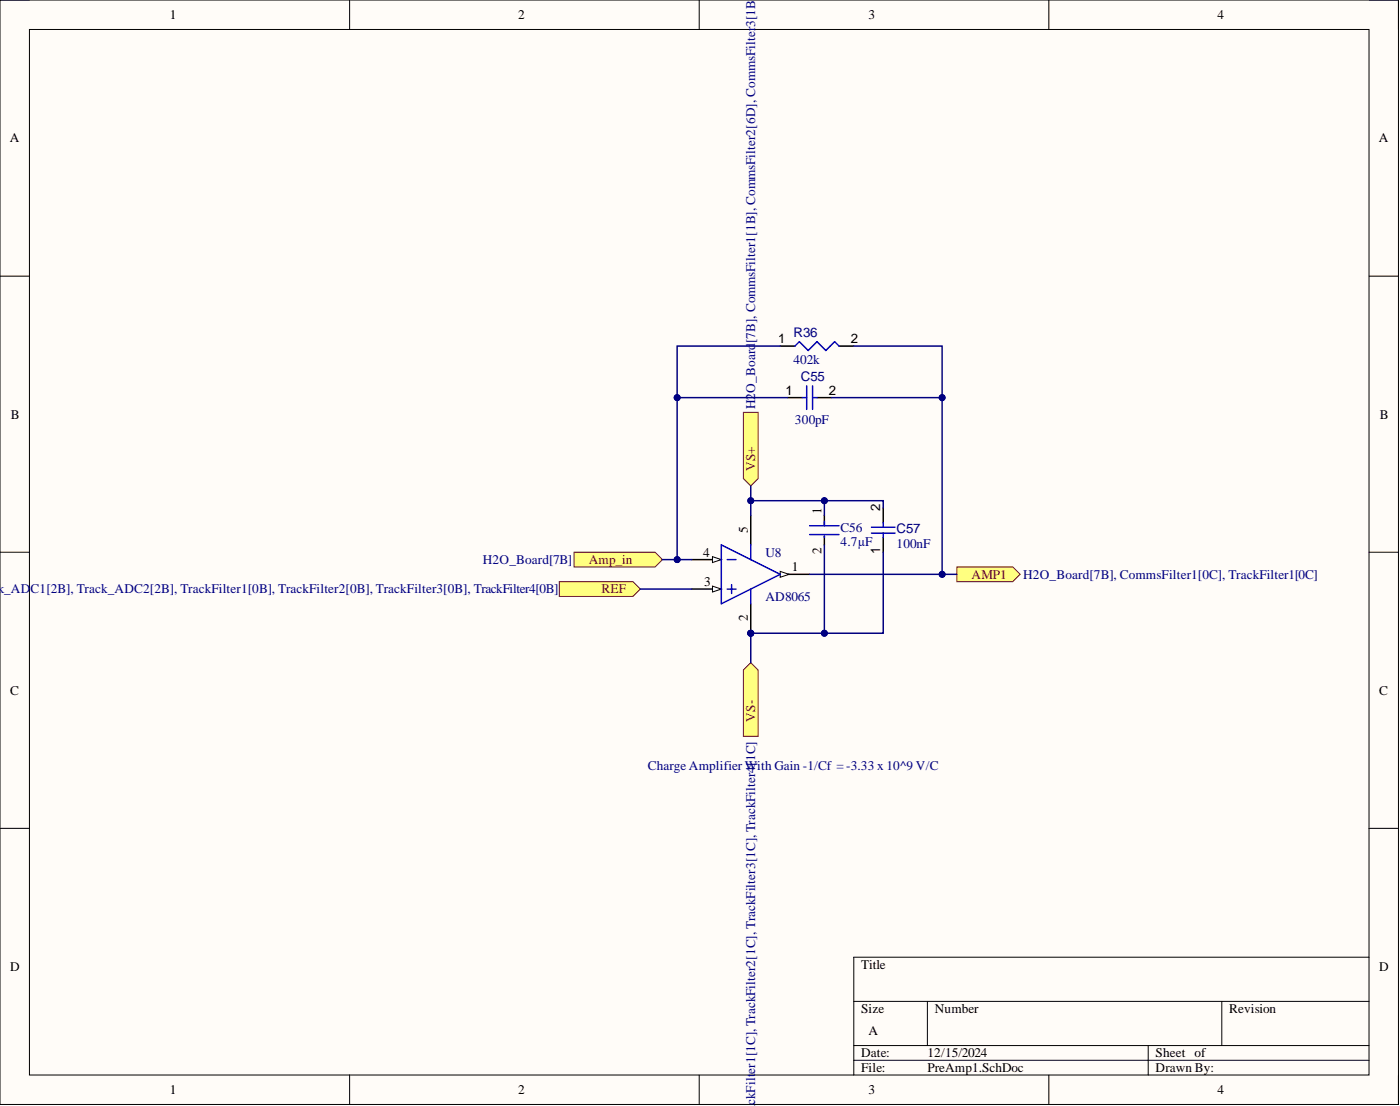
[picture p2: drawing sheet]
<svg xmlns="http://www.w3.org/2000/svg" width="241mm" height="190mm" viewBox="0 0 241 190" stroke-linecap="round" stroke-linejoin="round" font-family="sans-serif">
<defs><g id="words">
<g font-size="2.3">
<text x="29.3" y="3.3">1</text>
<text x="89.3" y="3.3">2</text>
<text x="149.7" y="3.3">3</text>
<text x="209.8" y="3.3">4</text>
<text x="1.7" y="24.5">A</text>
<text x="237.7" y="24.5">A</text>
<text x="134.1" y="59.1">1</text>
<text x="146.7" y="59.1">2</text>
<text x="135.4" y="68">1</text>
<text x="142.8" y="68">2</text>
<text x="1.9" y="72.1">B</text>
<text x="237.8" y="72.1">B</text>
<text x="141.6" y="88.5" transform="rotate(-90 141.6 88.5)">1</text>
<text x="151.7" y="88" transform="rotate(-90 151.7 88)">2</text>
<text x="121.2" y="95.9">4</text>
<text x="128.9" y="91.8" transform="rotate(-90 128.9 91.8)">5</text>
<text x="141.6" y="95.4" transform="rotate(-90 141.6 95.4)">2</text>
<text x="151.7" y="95.5" transform="rotate(-90 151.7 95.5)">1</text>
<text x="121.4" y="101">3</text>
<text x="136.5" y="98.4">1</text>
<text x="128.9" y="107" transform="rotate(-90 128.9 107)">2</text>
<text x="1.8" y="119.6">C</text>
<text x="237.7" y="119.6">C</text>
<text x="1.8" y="167.2">D</text>
<text x="148.4" y="166.9">Title</text>
<text x="237.7" y="167.2">D</text>
<text x="148.4" y="174.5">Size</text>
<text x="149.7" y="178.3">A</text>
<text x="161.1" y="174.5">Number</text>
<text x="211.9" y="174.5">Revision</text>
<text x="148.4" y="182.1">Date:</text>
<text x="148.4" y="184.7">File:</text>
<text x="159.8" y="182.1">12/15/2024</text>
<text x="159.8" y="184.7">PreAmp1.SchDoc</text>
<text x="199.2" y="182.1">Sheet of</text>
<text x="199.2" y="184.7">Drawn By:</text>
<text x="29.3" y="188.5">1</text>
<text x="89.3" y="188.5">2</text>
<text x="149.7" y="188.5">3</text>
<text x="209.8" y="188.5">4</text>
</g>
<g font-size="2.3" fill="#000080">
<text x="130.2" y="4.7" transform="rotate(-90 130.2 4.7)">3[1B],</text>
<text x="130.2" y="59.1" transform="rotate(-90 130.2 59.1)">[7B], CommsFilter1[1B], CommsFilter2[6D], CommsFilter</text>
<text x="136.8" y="58.1">R36</text>
<text x="136.8" y="62.7">402k</text>
<text x="138" y="65.7">C55</text>
<text x="130.2" y="70.5" transform="rotate(-90 130.2 70.5)">H2O_Board</text>
<text x="137" y="73.1">300pF</text>
<text x="131.9" y="95.9">U8</text>
<text x="144.9" y="94.1">4.7µF</text>
<text x="144.9" y="91.6">C56</text>
<text x="154.5" y="94.4">100nF</text>
<text x="154.5" y="91.8">C57</text>
<text x="83.2" y="97.1">H2O_Board[7B]</text>
<text x="176.3" y="99.7">H2O_Board[7B], CommsFilter1[0C], TrackFilter1[0C]</text>
<text x="-.4" y="102.2">k_AD</text>
<text x="5.3" y="102.2">C1[2B], Track_ADC2[2B], TrackFilter1[0B], TrackFilter2[0B], TrackFilter3[0B], TrackFilter4[0B]</text>
<text x="131.9" y="103.5">AD8065</text>
<text x="111.6" y="132.7">Charge Amplifier With Gain -1/Cf = -3.33 x 10^9 V/C</text>
<text x="130.2" y="184.9" transform="rotate(-90 130.2 184.9)">er1[1C], TrackFilter2[1C], TrackFilter3[1C], TrackFilter4[1C]</text>
<text x="130.2" y="191.3" transform="rotate(-90 130.2 191.3)">ackFilt</text>
</g>
<g font-size="2.3" fill="#800000">
<text x="130.2" y="81.2" transform="rotate(-90 130.2 81.2)">VS+</text>
<text x="101.5" y="97.1">Amp_in</text>
<text x="167.5" y="99.7">AMP1</text>
<text x="103.7" y="102.2">REF</text>
<text x="130.2" y="124.3" transform="rotate(-90 130.2 124.3)">VS-</text>
</g>
</g></defs>
<path d="M0 0h241v190.2h-241z" fill-rule="evenodd" fill="#fffcf8"/>
<path d="M0 0h241v190.2h-241z" fill="none" stroke="#000" stroke-width=".17"/>
<path d="M5.1 5.1h230.9v180.1h-230.9z" fill-rule="evenodd" fill="#fffcf8"/>
<g fill="none" stroke="#000" stroke-width=".17">
<path d="M0 0h5.1M5.1 5.1h230.9v180.1h-230.9zM60.3 0v5.1M120.5 0v5.1M180.8 0v5.1M236 0h5v5.1M0 47.6h5.1M236 47.6h5M0 95.1h5.1M236 95.1h5M0 142.7h5.1M236 142.7h5"/>
<path d="M147.2 172.5h88.8M159.8 172.5v7.6M210.6 172.5v7.6M236 164.9h-88.8v20.3M60.3 185.2v5M120.5 185.2v5M147.2 180.1h88.8M147.2 182.6h88.8M180.8 185.2v5M197.9 180.1v5.1M241 185.2v5"/>
</g>
<path d="M99 95.1h13.9l1.3 1.3-1.3 1.3h-13.9z" fill-rule="evenodd" fill="#ffff80"/>
<path d="M99 95.1h13.9l1.3 1.3-1.3 1.3h-13.9z" fill="none" stroke="#800000" stroke-width=".17"/>
<circle cx="129.4" cy="109.1" r=".51" fill="#000080"/>
<circle cx="129.4" cy="109.1" r=".51" fill="none" stroke="#000080" stroke-width=".17"/>
<path d="M124.3 93.9l10.2 5M125.3 96.4h1.6M125.3 101.5h1.6M126.1 100.7v1.5" fill="none" stroke="#00f" stroke-width=".25"/>
<path d="M134.5 98.9h5" fill="none" stroke="#000" stroke-width=".25"/>
<path d="M134.5 98.4l1.5 .5-1.5 .5z" fill="#f8fcff"/>
<path d="M134.5 98.4l1.5 .5-1.5 .5z" fill="none" stroke="#000" stroke-width=".17"/>
<path d="M129.4 104v5.1" fill="none" stroke="#000" stroke-width=".25"/>
<circle cx="129.4" cy="109.1" r=".51" fill="#000080"/>
<circle cx="129.4" cy="109.1" r=".51" fill="none" stroke="#000080" stroke-width=".17"/>
<path d="M119.2 101.5h5.1" fill="none" stroke="#000" stroke-width=".25"/>
<path d="M122.8 101l1.5 .5-1.5 .5z" fill="#f8fcff"/>
<path d="M122.8 101l1.5 .5-1.5 .5z" fill="none" stroke="#000" stroke-width=".17"/>
<path d="M119.2 96.4h5.1M129.4 88.8v5.1" fill="none" stroke="#000" stroke-width=".25"/>
<path d="M122.8 95.9l1.5 .5-1.5 .5z" fill="#f8fcff"/>
<path d="M122.8 95.9l1.5 .5-1.5 .5z" fill="none" stroke="#000" stroke-width=".17"/>
<path d="M124.3 93.9v10.1l10.2-5.1M129.4 93.9v2.5M129.4 101.5v2.5" fill="none" stroke="#00f" stroke-width=".25"/>
<path d="M128.1 71h2.6v11.4l-1.3 1.3-1.3-1.3z" fill-rule="evenodd" fill="#ffff80"/>
<path d="M128.1 71h2.6v11.4l-1.3 1.3-1.3-1.3z" fill="none" stroke="#800000" stroke-width=".17"/>
<path d="M128.1 115.4l1.3-1.3 1.3 1.3v11.4h-2.6z" fill-rule="evenodd" fill="#ffff80"/>
<path d="M128.1 115.4l1.3-1.3 1.3 1.3v11.4h-2.6z" fill="none" stroke="#800000" stroke-width=".17"/>
<path d="M164.9 97.7h9.7l1.2 1.2-1.2 1.3h-9.7z" fill-rule="evenodd" fill="#ffff80"/>
<path d="M164.9 97.7h9.7l1.2 1.2-1.2 1.3h-9.7z" fill="none" stroke="#800000" stroke-width=".17"/>
<path d="M96.4 100.2h12.7l1.3 1.3-1.3 1.2h-12.7z" fill-rule="evenodd" fill="#ffff80"/>
<path d="M96.4 100.2h12.7l1.3 1.3-1.3 1.2h-12.7z" fill="none" stroke="#800000" stroke-width=".17"/>
<path d="M134.5 59.6h2.5M144.6 59.6h2.6M135.7 68.5h2.6M140.8 68.5h2.6M142.1 88.8v1.8M142.1 92.3v1.6M152.2 87.5v2.5M152.2 92.6v2.5" fill="none" stroke="#000" stroke-width=".25"/>
<g fill="none" stroke="#00f" stroke-width=".25">
<path d="M137 59.6l.8-.8 1.5 1.6 1.5-1.6 1.5 1.6 1.6-1.6 .7 .8M138.3 68.5h.7M139 66.5v4M140.1 66.5v4M140.1 68.5h.7M139.5 90.6h5.1M139.5 92.1h5.1M142.1 89.8v.8M142.1 92.3v.3M150.2 90.8h4.1M150.2 91.8h4.1M152.2 90v.8"/>
<path d="M152.2 91.8v.8"/>
</g>
<path d="M114.2 96.4h5" fill="none" stroke="#000080" stroke-width=".25"/>
<circle cx="116.7" cy="96.4" r=".51" fill="#000080"/>
<circle cx="116.7" cy="96.4" r=".51" fill="none" stroke="#000080" stroke-width=".17"/>
<path d="M135.7 68.5h-19v27.9" fill="none" stroke="#000080" stroke-width=".25"/>
<circle cx="116.7" cy="96.4" r=".51" fill="#000080"/>
<circle cx="116.7" cy="96.4" r=".51" fill="none" stroke="#000080" stroke-width=".17"/>
<circle cx="116.7" cy="68.5" r=".51" fill="#000080"/>
<circle cx="116.7" cy="68.5" r=".51" fill="none" stroke="#000080" stroke-width=".17"/>
<path d="M139.5 98.9h25.4" fill="none" stroke="#000080" stroke-width=".25"/>
<circle cx="162.4" cy="98.9" r=".51" fill="#000080"/>
<circle cx="162.4" cy="98.9" r=".51" fill="none" stroke="#000080" stroke-width=".17"/>
<path d="M129.4 109.1v5" fill="none" stroke="#000080" stroke-width=".25"/>
<circle cx="129.4" cy="109.1" r=".51" fill="#000080"/>
<circle cx="129.4" cy="109.1" r=".51" fill="none" stroke="#000080" stroke-width=".17"/>
<path d="M142.1 93.9v15.2h-12.7" fill="none" stroke="#000080" stroke-width=".25"/>
<circle cx="129.4" cy="109.1" r=".51" fill="#000080"/>
<circle cx="129.4" cy="109.1" r=".51" fill="none" stroke="#000080" stroke-width=".17"/>
<circle cx="142.1" cy="109.1" r=".51" fill="#000080"/>
<circle cx="142.1" cy="109.1" r=".51" fill="none" stroke="#000080" stroke-width=".17"/>
<path d="M129.4 86.2v2.6" fill="none" stroke="#000080" stroke-width=".25"/>
<circle cx="129.4" cy="86.2" r=".51" fill="#000080"/>
<circle cx="129.4" cy="86.2" r=".51" fill="none" stroke="#000080" stroke-width=".17"/>
<path d="M129.4 83.7v2.5h12.7v2.6" fill="none" stroke="#000080" stroke-width=".25"/>
<circle cx="142.1" cy="86.2" r=".51" fill="#000080"/>
<circle cx="142.1" cy="86.2" r=".51" fill="none" stroke="#000080" stroke-width=".17"/>
<circle cx="129.4" cy="86.2" r=".51" fill="#000080"/>
<circle cx="129.4" cy="86.2" r=".51" fill="none" stroke="#000080" stroke-width=".17"/>
<path d="M143.4 68.5h19v30.4" fill="none" stroke="#000080" stroke-width=".25"/>
<circle cx="162.4" cy="98.9" r=".51" fill="#000080"/>
<circle cx="162.4" cy="98.9" r=".51" fill="none" stroke="#000080" stroke-width=".17"/>
<circle cx="162.4" cy="68.5" r=".51" fill="#000080"/>
<circle cx="162.4" cy="68.5" r=".51" fill="none" stroke="#000080" stroke-width=".17"/>
<path d="M147.2 59.6h15.2v8.9" fill="none" stroke="#000080" stroke-width=".25"/>
<circle cx="162.4" cy="68.5" r=".51" fill="#000080"/>
<circle cx="162.4" cy="68.5" r=".51" fill="none" stroke="#000080" stroke-width=".17"/>
<path d="M134.5 59.6h-17.8v8.9" fill="none" stroke="#000080" stroke-width=".25"/>
<circle cx="116.7" cy="68.5" r=".51" fill="#000080"/>
<circle cx="116.7" cy="68.5" r=".51" fill="none" stroke="#000080" stroke-width=".17"/>
<path d="M142.1 86.2h10.1v1.3" fill="none" stroke="#000080" stroke-width=".25"/>
<circle cx="142.1" cy="86.2" r=".51" fill="#000080"/>
<circle cx="142.1" cy="86.2" r=".51" fill="none" stroke="#000080" stroke-width=".17"/>
<path d="M152.2 95.1v14h-10.1" fill="none" stroke="#000080" stroke-width=".25"/>
<circle cx="142.1" cy="109.1" r=".51" fill="#000080"/>
<circle cx="142.1" cy="109.1" r=".51" fill="none" stroke="#000080" stroke-width=".17"/>
<path d="M110.4 101.5h8.8" fill="none" stroke="#000080" stroke-width=".25"/>
<use href="#words"/>
</svg>
